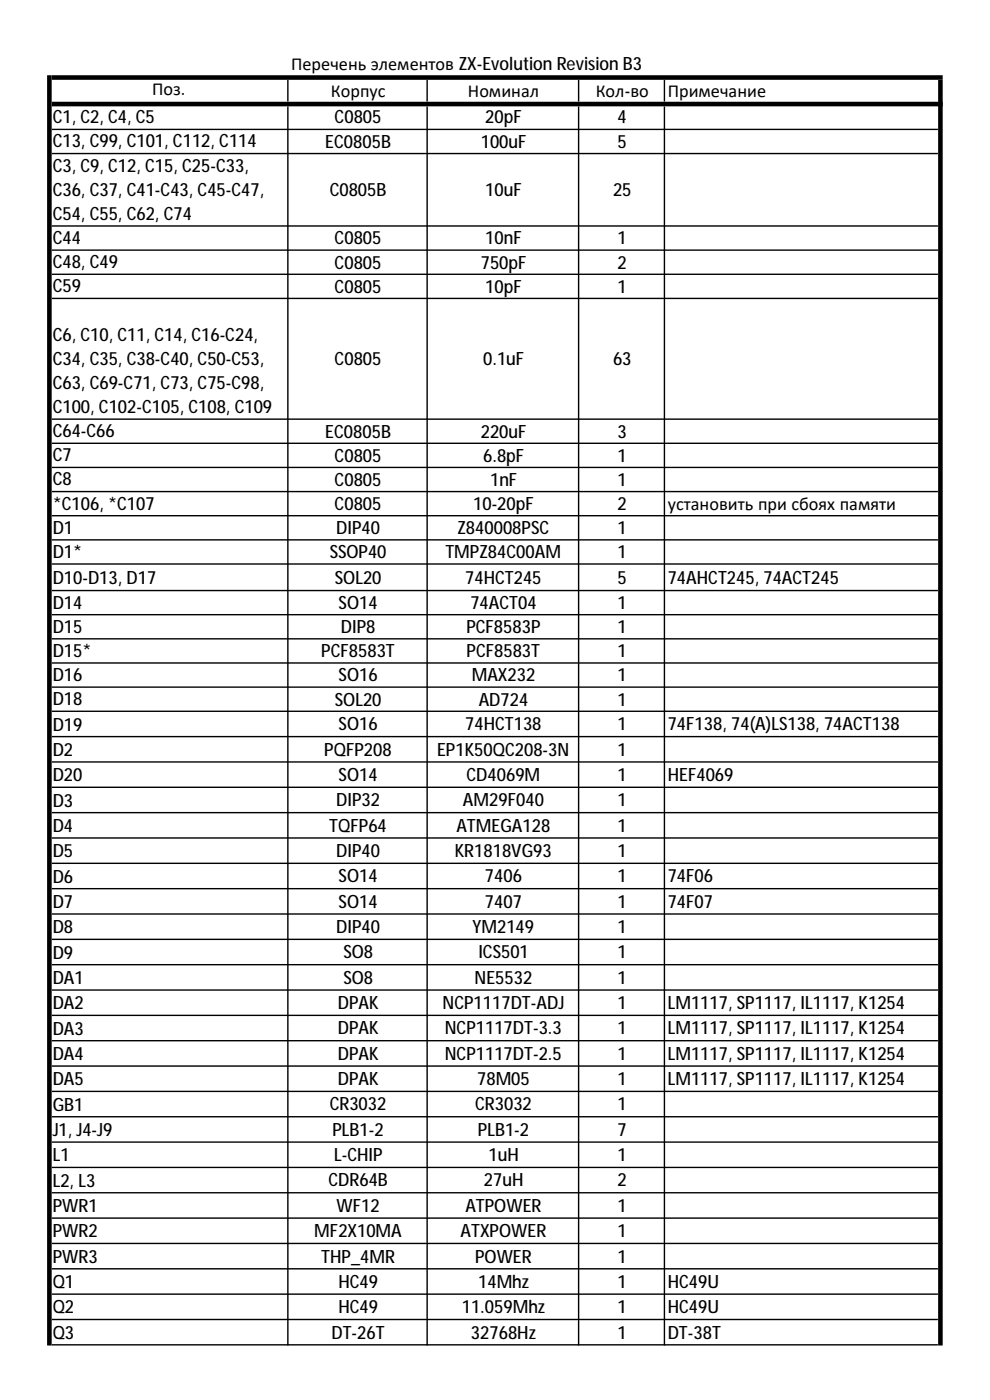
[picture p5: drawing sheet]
<svg xmlns="http://www.w3.org/2000/svg" width="210mm" height="297mm" viewBox="0 0 210 297" stroke-linecap="round" stroke-linejoin="round" font-family="sans-serif">
<defs><g id="words">
<g font-size="3.9">
<text x="61.8" y="14.9">Перечень элементов ZX-Evolution Revision B3</text>
<text x="32.3" y="20.1">Поз.</text>
<text x="70.2" y="20.6">Корпус</text>
<text x="99.3" y="20.6">Номинал</text>
<text x="126.4" y="20.6">Кол-во</text>
<text x="141.6" y="20.6">Примечание</text>
<text x="11.2" y="26.2">C1, C2, C4, C5</text>
<text x="71" y="26.1">C0805</text>
<text x="103" y="26.1">20pF</text>
<text x="131" y="26.1">4</text>
<text x="11.2" y="31.3">C13, C99, C101, C112, C114</text>
<text x="69" y="31.4">EC0805B</text>
<text x="102" y="31.4">100uF</text>
<text x="131" y="31.4">5</text>
<text x="11.2" y="36.4">C3, C9, C12, C15, C25-C33,</text>
<text x="11.2" y="41.5">C36, C37, C41-C43, C45-C47,</text>
<text x="69.9" y="41.6">C0805B</text>
<text x="103" y="41.6">10uF</text>
<text x="130" y="41.6">25</text>
<text x="11.2" y="46.7">C54, C55, C62, C74</text>
<text x="11.2" y="51.8">C44</text>
<text x="71" y="51.9">C0805</text>
<text x="103" y="51.9">10nF</text>
<text x="131" y="51.9">1</text>
<text x="11.2" y="56.9">C48, C49</text>
<text x="71" y="57">C0805</text>
<text x="102" y="57">750pF</text>
<text x="131" y="57">2</text>
<text x="11.2" y="62">C59</text>
<text x="71" y="62.1">C0805</text>
<text x="103" y="62.1">10pF</text>
<text x="131" y="62.1">1</text>
<text x="11.2" y="72.3">C6, C10, C11, C14, C16-C24,</text>
<text x="11.2" y="77.4">C34, C35, C38-C40, C50-C53,</text>
<text x="71" y="77.5">C0805</text>
<text x="102.5" y="77.5">0.1uF</text>
<text x="130" y="77.5">63</text>
<text x="11.2" y="82.5">C63, C69-C71, C73, C75-C98,</text>
<text x="11.2" y="87.6">C100, C102-C105, C108, C109</text>
<text x="11.2" y="92.8">C64-C66</text>
<text x="69" y="92.8">EC0805B</text>
<text x="102" y="92.8">220uF</text>
<text x="131" y="92.8">3</text>
<text x="11.2" y="97.9">C7</text>
<text x="71" y="98">C0805</text>
<text x="102.5" y="98">6.8pF</text>
<text x="131" y="98">1</text>
<text x="11.2" y="103">C8</text>
<text x="71" y="103.1">C0805</text>
<text x="104" y="103.1">1nF</text>
<text x="131" y="103.1">1</text>
<text x="11.2" y="108.1">*C106, *C107</text>
<text x="11.2" y="113.2">D1</text>
<text x="71" y="108.2">C0805</text>
<text x="71.3" y="113.3">DIP40</text>
<text x="97" y="113.3">Z840008PSC</text>
<text x="100.4" y="108.2">10-20pF</text>
<text x="131" y="113.3">1</text>
<text x="131" y="108.2">2</text>
<text x="141.6" y="108.2">установить при сбоях памяти</text>
<text x="11.2" y="118.4">D1*</text>
<text x="69.9" y="118.4">SSOP40</text>
<text x="94.5" y="118.4">TMPZ84C00AM</text>
<text x="131" y="118.4">1</text>
<text x="11.2" y="124">D10-D13, D17</text>
<text x="71" y="123.8">SOL20</text>
<text x="98.7" y="123.8">74HCT245</text>
<text x="131" y="123.8">5</text>
<text x="141.6" y="123.8">74AHCT245, 74ACT245</text>
<text x="11.2" y="129.1">D14</text>
<text x="71.8" y="129.2">SO14</text>
<text x="99.8" y="129.2">74ACT04</text>
<text x="131" y="129.2">1</text>
<text x="11.2" y="134.2">D15</text>
<text x="72.3" y="134.3">DIP8</text>
<text x="98.9" y="134.3">PCF8583P</text>
<text x="131" y="134.3">1</text>
<text x="11.2" y="139.4">D15*</text>
<text x="68.2" y="139.4">PCF8583T</text>
<text x="99" y="139.4">PCF8583T</text>
<text x="131" y="139.4">1</text>
<text x="11.2" y="144.5">D16</text>
<text x="11.2" y="149.6">D18</text>
<text x="71" y="149.7">SOL20</text>
<text x="71.8" y="144.6">SO16</text>
<text x="100.1" y="144.6">MAX232</text>
<text x="101.6" y="149.7">AD724</text>
<text x="131" y="144.6">1</text>
<text x="131" y="149.7">1</text>
<text x="11.2" y="155">D19</text>
<text x="71.8" y="154.9">SO16</text>
<text x="98.7" y="154.9">74HCT138</text>
<text x="131" y="154.9">1</text>
<text x="141.6" y="154.9">74F138, 74(A)LS138, 74ACT138</text>
<text x="11.2" y="160.4">D2</text>
<text x="68.8" y="160.3">PQFP208</text>
<text x="92.7" y="160.3">EP1K50QC208-3N</text>
<text x="131" y="160.3">1</text>
<text x="11.2" y="165.7">D20</text>
<text x="71.8" y="165.7">SO14</text>
<text x="99" y="165.7">CD4069M</text>
<text x="131" y="165.7">1</text>
<text x="141.6" y="165.7">HEF4069</text>
<text x="11.2" y="171.1">D3</text>
<text x="71.3" y="171.1">DIP32</text>
<text x="98.2" y="171.1">AM29F040</text>
<text x="131" y="171.1">1</text>
<text x="11.2" y="176.5">D4</text>
<text x="69.8" y="176.4">TQFP64</text>
<text x="96.8" y="176.4">ATMEGA128</text>
<text x="131" y="176.4">1</text>
<text x="11.2" y="181.9">D5</text>
<text x="71.3" y="181.8">DIP40</text>
<text x="96.5" y="181.8">KR1818VG93</text>
<text x="131" y="181.8">1</text>
<text x="11.2" y="187.2">D6</text>
<text x="71.8" y="187.2">SO14</text>
<text x="102.9" y="187.2">7406</text>
<text x="131" y="187.2">1</text>
<text x="141.6" y="187.2">74F06</text>
<text x="11.2" y="192.6">D7</text>
<text x="11.2" y="198">D8</text>
<text x="71.3" y="198">DIP40</text>
<text x="71.8" y="192.6">SO14</text>
<text x="100.2" y="198">YM2149</text>
<text x="102.9" y="192.6">7407</text>
<text x="131" y="192.6">1</text>
<text x="131" y="198">1</text>
<text x="141.6" y="192.6">74F07</text>
<text x="11.2" y="203.4">D9</text>
<text x="72.9" y="203.3">SO8</text>
<text x="101.5" y="203.3">ICS501</text>
<text x="131" y="203.3">1</text>
<text x="11.2" y="208.7">DA1</text>
<text x="72.9" y="208.7">SO8</text>
<text x="100.7" y="208.7">NE5532</text>
<text x="131" y="208.7">1</text>
<text x="11.2" y="214.1">DA2</text>
<text x="71.7" y="214.1">DPAK</text>
<text x="93.9" y="214.1">NCP1117DT-ADJ</text>
<text x="131" y="214.1">1</text>
<text x="141.6" y="214.1">LM1117, SP1117, IL1117, K1254</text>
<text x="11.2" y="219.5">DA3</text>
<text x="71.7" y="219.5">DPAK</text>
<text x="94.4" y="219.5">NCP1117DT-3.3</text>
<text x="131" y="219.5">1</text>
<text x="141.6" y="219.5">LM1117, SP1117, IL1117, K1254</text>
<text x="11.2" y="224.9">DA4</text>
<text x="71.7" y="224.8">DPAK</text>
<text x="94.4" y="224.8">NCP1117DT-2.5</text>
<text x="131" y="224.8">1</text>
<text x="141.6" y="224.8">LM1117, SP1117, IL1117, K1254</text>
<text x="11.2" y="230.3">DA5</text>
<text x="71.7" y="230.2">DPAK</text>
<text x="101.2" y="230.2">78M05</text>
<text x="131" y="230.2">1</text>
<text x="141.6" y="230.2">LM1117, SP1117, IL1117, K1254</text>
<text x="11.2" y="235.6">GB1</text>
<text x="69.9" y="235.6">CR3032</text>
<text x="100.8" y="235.6">CR3032</text>
<text x="131" y="235.6">1</text>
<text x="11.2" y="241">J1, J4-J9</text>
<text x="70.5" y="241">PLB1-2</text>
<text x="101.4" y="241">PLB1-2</text>
<text x="131" y="241">7</text>
<text x="11.2" y="246.4">L1</text>
<text x="11.2" y="251.8">L2, L3</text>
<text x="69.7" y="251.7">CDR64B</text>
<text x="70.9" y="246.3">L-CHIP</text>
<text x="102.7" y="251.7">27uH</text>
<text x="103.6" y="246.3">1uH</text>
<text x="131" y="246.3">1</text>
<text x="131" y="251.7">2</text>
<text x="11.2" y="257.1">PWR1</text>
<text x="71.4" y="257.1">WF12</text>
<text x="98.7" y="257.1">ATPOWER</text>
<text x="131" y="257.1">1</text>
<text x="11.2" y="262.5">PWR2</text>
<text x="66.7" y="262.5">MF2X10MA</text>
<text x="97.7" y="262.5">ATXPOWER</text>
<text x="131" y="262.5">1</text>
<text x="11.2" y="267.9">PWR3</text>
<text x="68.2" y="267.8">THP_4MR</text>
<text x="100.8" y="267.8">POWER</text>
<text x="131" y="267.8">1</text>
<text x="11.2" y="273.3">Q1</text>
<text x="71.8" y="273.2">HC49</text>
<text x="101.4" y="273.2">14Mhz</text>
<text x="131" y="273.2">1</text>
<text x="141.6" y="273.2">HC49U</text>
<text x="11.2" y="278.6">Q2</text>
<text x="71.8" y="278.6">HC49</text>
<text x="98" y="278.6">11.059Mhz</text>
<text x="131" y="278.6">1</text>
<text x="141.6" y="278.6">HC49U</text>
<text x="11.2" y="284">Q3</text>
<text x="70.3" y="284">DT-26T</text>
<text x="99.9" y="284">32768Hz</text>
<text x="131" y="284">1</text>
<text x="141.6" y="284">DT-38T</text>
</g>
</g></defs>
<g fill="#000">
<path d="M10 16h1v269.5h-1zM11 16h189v.9h-189zM60.9 17h.3v4.5h-.3zM90.5 17h.3v4.5h-.3zM122.6 17h.3v4.5h-.3zM140.8 17h.3v4.5h-.3zM199 17h1v268.5h-1zM11 21.6h189v1h-189zM11 27.3h188v.3h-188zM11 32.4h188v.3h-188zM60.9 22.6h.3v262.9h-.3zM90.5 22.6h.3v262.9h-.3z"/>
<path d="M122.6 22.6h.3v262.9h-.3zM140.8 22.6h.3v262.9h-.3zM11 47.8h188v.3h-188zM11 52.9h188v.3h-188zM11 58h188v.3h-188zM11 63.2h188v.3h-188zM11 88.8h188v.3h-188zM11 93.9h188v.3h-188zM11 99h188v.3h-188zM11 104.1h188v.3h-188zM11 109.3h188v.3h-188zM11 114.4h188v.3h-188z"/>
<path d="M11 119.5h188v.3h-188zM11 125.1h188v.3h-188zM11 130.3h188v.3h-188zM11 135.4h188v.3h-188zM11 140.5h188v.3h-188zM11 145.6h188v.3h-188zM11 150.7h188v.3h-188zM11 156.1h188v.3h-188zM11 161.5h188v.3h-188zM11 166.9h188v.3h-188zM11 172.3h188v.3h-188zM11 177.6h188v.3h-188z"/>
<path d="M11 183h188v.3h-188zM11 188.4h188v.3h-188zM11 193.8h188v.3h-188zM11 199.1h188v.3h-188zM11 204.5h188v.3h-188zM11 209.9h188v.3h-188zM11 215.3h188v.3h-188zM11 220.6h188v.3h-188zM11 226h188v.3h-188zM11 231.4h188v.3h-188zM11 236.8h188v.3h-188zM11 242.1h188v.3h-188z"/>
<path d="M11 247.5h188v.3h-188zM11 252.9h188v.3h-188zM11 258.3h188v.3h-188zM11 263.7h188v.2h-188zM11 269h188v.3h-188zM11 274.4h188v.3h-188zM11 279.8h188v.3h-188zM11 285.2h188v.3h-188z"/>
</g>
<use href="#words"/>
</svg>
